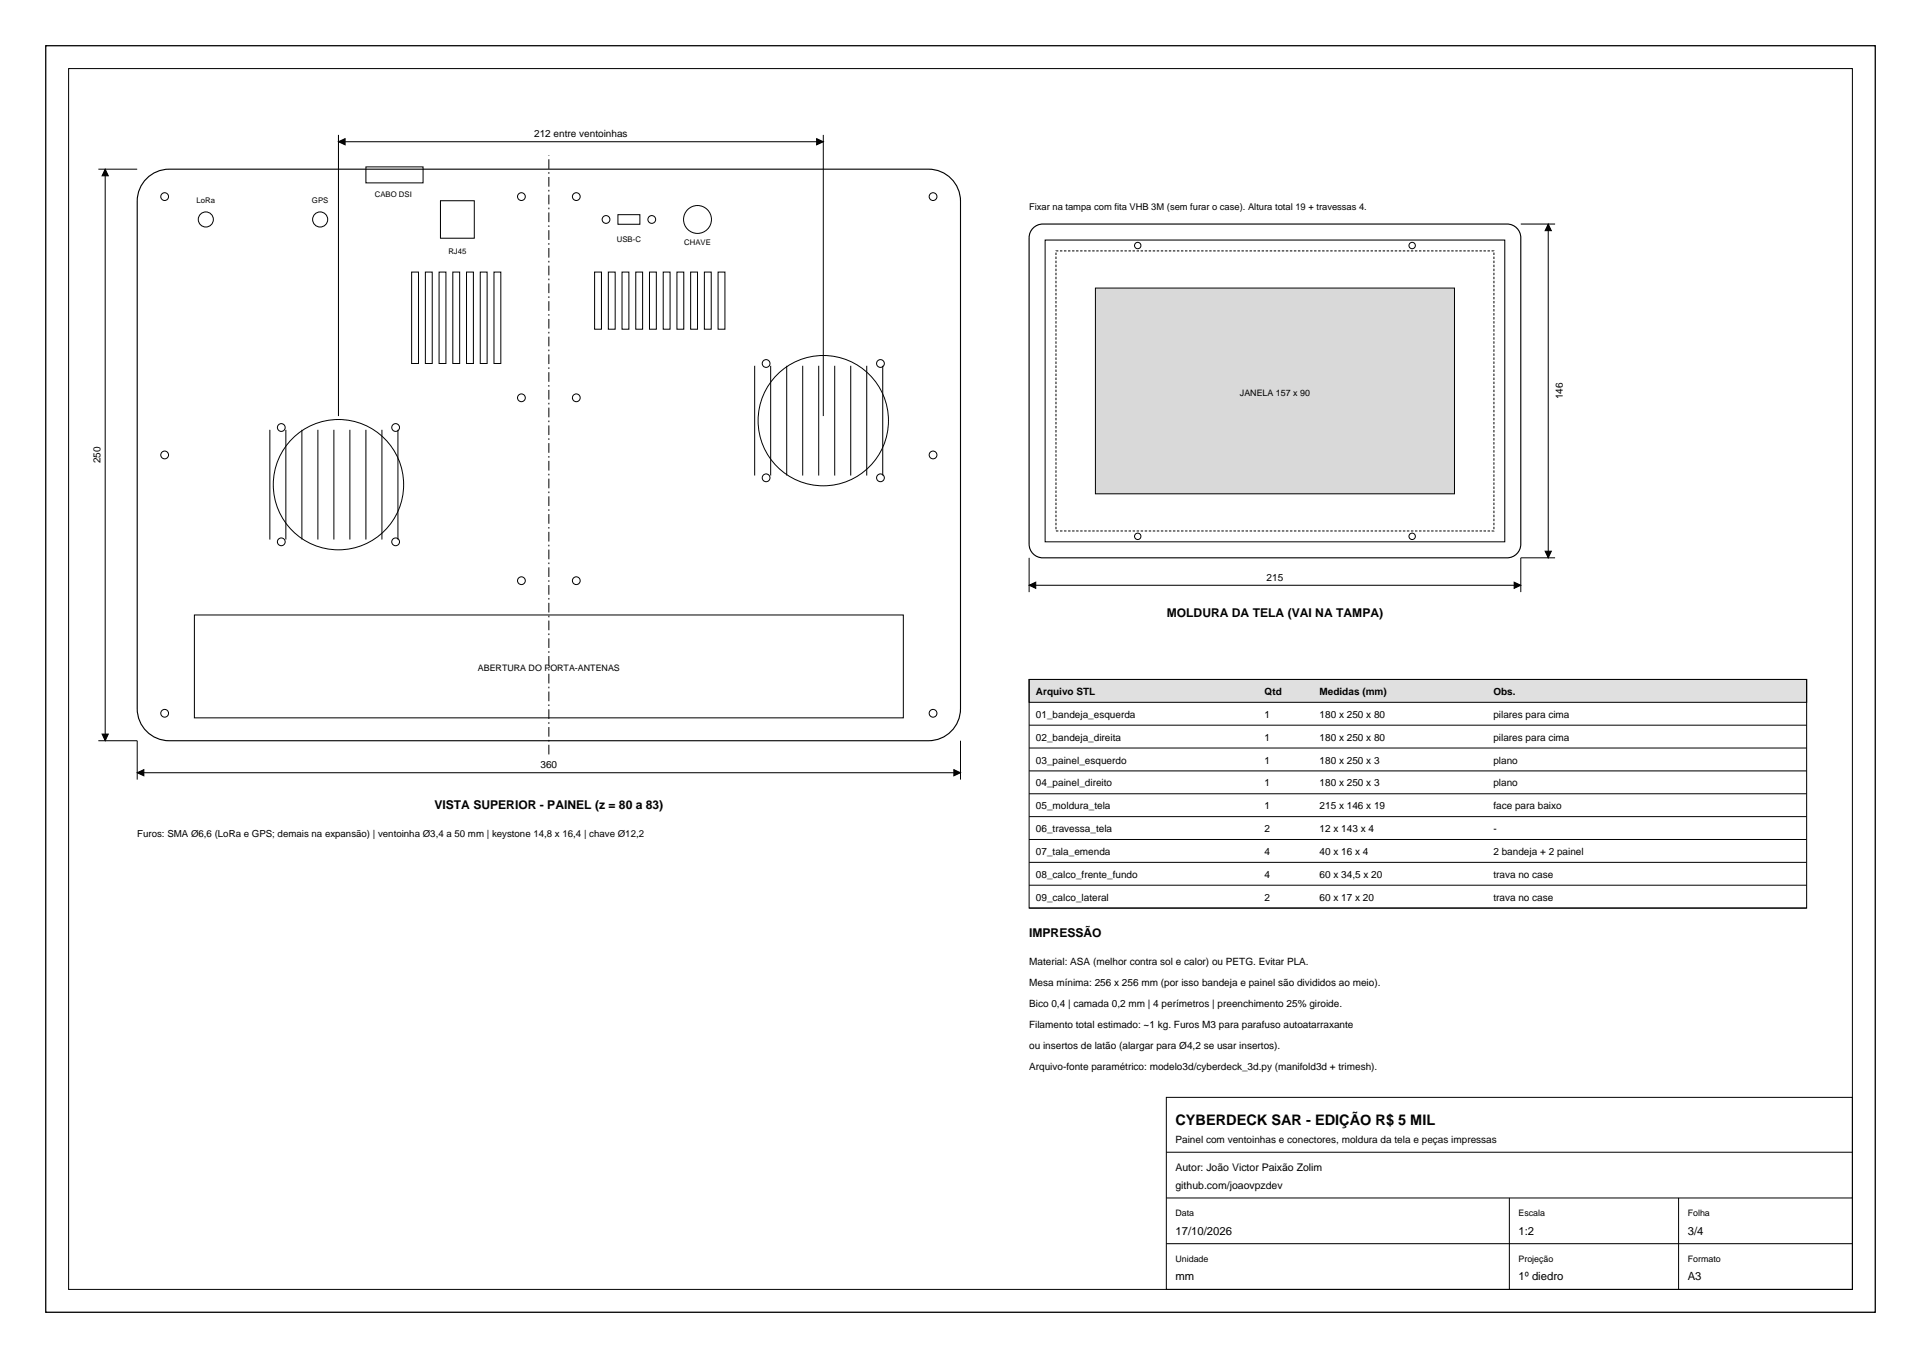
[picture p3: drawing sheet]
<svg xmlns="http://www.w3.org/2000/svg" width="420mm" height="297mm" viewBox="0 0 420 297" stroke-linecap="round" stroke-linejoin="round" font-family="sans-serif">
<defs><g id="words">
<text font-size="3.2" x="257" y="246">CYBERDECK SAR - EDIÇÃO R$ 5 MIL</text>
<g font-size="2.6">
<text x="255.1" y="135">MOLDURA DA TELA (VAI NA TAMPA)</text>
<text x="95" y="177">VISTA SUPERIOR - PAINEL (z = 80 a 83)</text>
<text x="225" y="205">IMPRESSÃO</text>
</g>
<g font-size="2.5">
<text x="257" y="270">17/10/2026</text>
<text x="332" y="270">1:2</text>
<text x="369" y="270">3/4</text>
<text x="257" y="280">mm</text>
<text x="332" y="280">1º diedro</text>
<text x="369" y="280">A3</text>
</g>
<g font-size="2.3">
<text x="257" y="256">Autor: João Victor Paixão Zolim</text>
<text x="257" y="260">github.com/joaovpzdev</text>
</g>
<g font-size="2.2">
<text x="116.8" y="30">212 entre ventoinhas</text>
<text x="341.7" y="87.3" transform="rotate(-90 341.7 87.3)">146</text>
<text x="22" y="101.3" transform="rotate(-90 22 101.3)">250</text>
<text x="276.9" y="127">215</text>
<text x="226.5" y="152">Arquivo STL</text>
<text x="276.5" y="152">Qtd</text>
<text x="288.5" y="152">Medidas (mm)</text>
<text x="326.5" y="152">Obs.</text>
<text x="226.5" y="157">01_bandeja_esquerda</text>
<text x="226.5" y="162">02_bandeja_direita</text>
<text x="276.5" y="157">1</text>
<text x="276.5" y="162">1</text>
<text x="288.5" y="157">180 x 250 x 80</text>
<text x="288.5" y="162">180 x 250 x 80</text>
<text x="326.5" y="157">pilares para cima</text>
<text x="326.5" y="162">pilares para cima</text>
<text x="118.2" y="168">360</text>
<text x="226.5" y="167">03_painel_esquerdo</text>
<text x="276.5" y="167">1</text>
<text x="288.5" y="167">180 x 250 x 3</text>
<text x="326.5" y="167">plano</text>
<text x="226.5" y="172">04_painel_direito</text>
<text x="276.5" y="172">1</text>
<text x="288.5" y="172">180 x 250 x 3</text>
<text x="326.5" y="172">plano</text>
<text x="226.5" y="177">05_moldura_tela</text>
<text x="276.5" y="177">1</text>
<text x="288.5" y="177">215 x 146 x 19</text>
<text x="326.5" y="177">face para baixo</text>
<text x="226.5" y="182">06_travessa_tela</text>
<text x="276.5" y="182">2</text>
<text x="288.5" y="182">12 x 143 x 4</text>
<text x="326.5" y="182">-</text>
<text x="226.5" y="187">07_tala_emenda</text>
<text x="276.5" y="187">4</text>
<text x="288.5" y="187">40 x 16 x 4</text>
<text x="326.5" y="187">2 bandeja + 2 painel</text>
<text x="226.5" y="192">08_calco_frente_fundo</text>
<text x="226.5" y="197">09_calco_lateral</text>
<text x="276.5" y="192">4</text>
<text x="276.5" y="197">2</text>
<text x="288.5" y="192">60 x 34,5 x 20</text>
<text x="288.5" y="197">60 x 17 x 20</text>
<text x="326.5" y="192">trava no case</text>
<text x="326.5" y="197">trava no case</text>
<text x="225" y="211">Material: ASA (melhor contra sol e calor) ou PETG. Evitar PLA.</text>
<text x="225" y="215.6">Mesa mínima: 256 x 256 mm (por isso bandeja e painel são divididos ao meio).</text>
<text x="225" y="220.2">Bico 0,4 | camada 0,2 mm | 4 perímetros | preenchimento 25% giroide.</text>
<text x="225" y="224.8">Filamento total estimado: ~1 kg. Furos M3 para parafuso autoatarraxante</text>
<text x="225" y="229.4">ou insertos de latão (alargar para Ø4,2 se usar insertos).</text>
<text x="225" y="234">Arquivo-fonte paramétrico: modelo3d/cyberdeck_3d.py (manifold3d + trimesh).</text>
<text x="257" y="250">Painel com ventoinhas e conectores, moldura da tela e peças impressas</text>
</g>
<text font-size="2.1" x="30" y="183">Furos: SMA Ø6,6 (LoRa e GPS; demais na expansão) | ventoinha Ø3,4 a 50 mm | keystone 14,8 x 16,4 | chave Ø12,2</text>
<text font-size="2" x="225" y="46">Fixar na tampa com fita VHB 3M (sem furar o case). Altura total 19 + travessas 4.</text>
<g font-size="1.9">
<text x="271.1" y="86.5">JANELA 157 x 90</text>
<text x="104.5" y="146.8">ABERTURA DO PORTA-ANTENAS</text>
<text x="257" y="266">Data</text>
<text x="332" y="266">Escala</text>
<text x="369" y="266">Folha</text>
<text x="257" y="276">Unidade</text>
<text x="332" y="276">Projeção</text>
<text x="369" y="276">Formato</text>
</g>
<g font-size="1.7">
<text x="43" y="44.5">LoRa</text>
<text x="68.2" y="44.5">GPS</text>
<text x="82" y="43">CABO DSI</text>
<text x="134.9" y="53">USB-C</text>
<text x="149.6" y="53.5">CHAVE</text>
<text x="98" y="55.5">RJ45</text>
</g>
</g></defs>
<path d="M10 10h400v277h-400z" fill="none" stroke="#000" stroke-width=".28"/>
<g fill="none" stroke="#000" stroke-width=".22">
<path d="M15 15h390v267h-390zM21.5 37h8.5M23 37v125M74 29.5v61.5M74 31h106M80 36.5h12.5v3.5h-12.5zM180 29.5v61.5M90 59.5h1.5v20h-1.5zM93 59.5h1.5v20h-1.5zM96 59.5h1.5v20h-1.5zM96.3 43.9h7.4v8.2h-7.4zM99 59.5h1.5v20h-1.5z"/>
<path d="M102 59.5h1.5v20h-1.5zM105 59.5h1.5v20h-1.5zM108 59.5h1.5v20h-1.5zM130 59.5h1.5v12.5h-1.5zM133 59.5h1.5v12.5h-1.5zM135.1 46.9h4.8v2.1h-4.8zM136 59.5h1.5v12.5h-1.5zM139 59.5h1.5v12.5h-1.5zM142 59.5h1.5v12.5h-1.5zM145 59.5h1.5v12.5h-1.5zM148 59.5h1.5v12.5h-1.5zM151 59.5h1.5v12.5h-1.5z"/>
<path d="M154 59.5h1.5v12.5h-1.5zM157 59.5h1.5v12.5h-1.5zM228.5 52.5h100.5v66h-100.5zM59 94v24M62.5 94v24M66 94v24M69.5 94v24M73 94v24M76.5 94v24M80 94v24M83.5 94v24M87 94v24"/>
<path d="M165 80v24M168.5 80v24M172 80v24M175.5 80v24M179 80v24M182.5 80v24M186 80v24M189.5 80v24M193 80v24M42.5 134.5h155v22.5h-155zM21.5 162h8.5v8.5M30 169h180"/>
<path d="M210 162v8.5M255 240h150v42h-150zM255 252h150M255 272h150M255 262h150M330 262v20M367 262v20"/>
<circle cx="36" cy="43" r=".85"/>
<circle cx="45" cy="48" r="1.65"/>
<circle cx="70" cy="48" r="1.65"/>
<circle cx="114" cy="43" r=".85"/>
<circle cx="126" cy="43" r=".85"/>
<circle cx="132.5" cy="48" r=".85"/>
<circle cx="142.5" cy="48" r=".85"/>
<circle cx="152.5" cy="48" r="3.1"/>
<circle cx="204" cy="43" r=".85"/>
<circle cx="167.5" cy="79.5" r=".85"/>
<circle cx="192.5" cy="79.5" r=".85"/>
<circle cx="36" cy="99.5" r=".85"/>
<circle cx="61.5" cy="93.5" r=".85"/>
<circle cx="86.5" cy="93.5" r=".85"/>
<circle cx="114" cy="87" r=".85"/>
<circle cx="126" cy="87" r=".85"/>
<circle cx="180" cy="92" r="14.3"/>
<circle cx="204" cy="99.5" r=".85"/>
<circle cx="61.5" cy="118.5" r=".85"/>
<circle cx="74" cy="106" r="14.3"/>
<circle cx="86.5" cy="118.5" r=".85"/>
<circle cx="167.5" cy="104.5" r=".85"/>
<circle cx="192.5" cy="104.5" r=".85"/>
<circle cx="114" cy="127" r=".85"/>
<circle cx="126" cy="127" r=".85"/>
<circle cx="36" cy="156" r=".85"/>
<circle cx="204" cy="156" r=".85"/>
</g>
<path d="M31.7 39.4a7 7 0 0 1 5.3-2.4h166a7 7 0 0 1 7 7v111a7 7 0 0 1-7 7h-166a7 7 0 0 1-7-7v-111a7 7 0 0 1 1.7-4.6zM226.1 49.7l1.2-.6 .7-.1h101.5a3 3 0 0 1 3 3v67a3 3 0 0 1-3 3h-101.5a3 3 0 0 1-3-3v-67a2.99 2.99 0 0 1 1.1-2.3z" fill="none" stroke="#000" stroke-width=".25"/>
<path d="M120 165v-131" fill="none" stroke="#000" stroke-width=".22" stroke-dasharray="2.1 .7 .4 .7" stroke-linecap="butt"/>
<path d="M23 37l.7 1.5h-1.4zM74 31l1.5-.7v1.4zM178.5 30.3l1.5 .7-1.5 .7zM22.3 160.5h1.4l-.7 1.5zM30 169l1.5-.7v1.4zM208.5 168.3l1.5 .7-1.5 .7z" fill="#000" stroke="#000" stroke-width=".22"/>
<path d="M230.9 54.9h95.7v61.2h-95.7z" fill="none" stroke="#000" stroke-width=".22" stroke-dasharray=".5 .4" stroke-linecap="butt"/>
<path d="M239.5 63h78.5v45h-78.5z" fill-rule="evenodd" fill="#d9d9d9" stroke="#000" stroke-width=".22"/>
<g fill="none" stroke="#000" stroke-width=".22">
<path d="M332.5 49h7.5M338.5 49v73M225 122v7.5M225 128h107.5M340 122h-7.5v7.5"/>
<circle cx="248.7" cy="53.7" r=".7"/>
<circle cx="308.7" cy="53.7" r=".7"/>
<circle cx="248.7" cy="117.3" r=".7"/>
<circle cx="308.7" cy="117.3" r=".7"/>
</g>
<path d="M338.5 49l.7 1.5h-1.4zM225 128l1.5-.7v1.4zM331 127.3l1.5 .7-1.5 .7zM337.8 120.5h1.4l-.7 1.5z" fill="#000" stroke="#000" stroke-width=".22"/>
<path d="M225 148.6h170v5h-170z" fill-rule="evenodd" fill="#e0e0e0" stroke="#000" stroke-width=".22"/>
<path d="M225 148.6h170v50h-170zM225 158.6h170M225 163.6h170M225 168.6h170M225 173.6h170M225 178.6h170M225 183.6h170M225 188.6h170M225 193.6h170M225 198.6h170" fill="none" stroke="#000" stroke-width=".22"/>
<use href="#words"/>
</svg>
